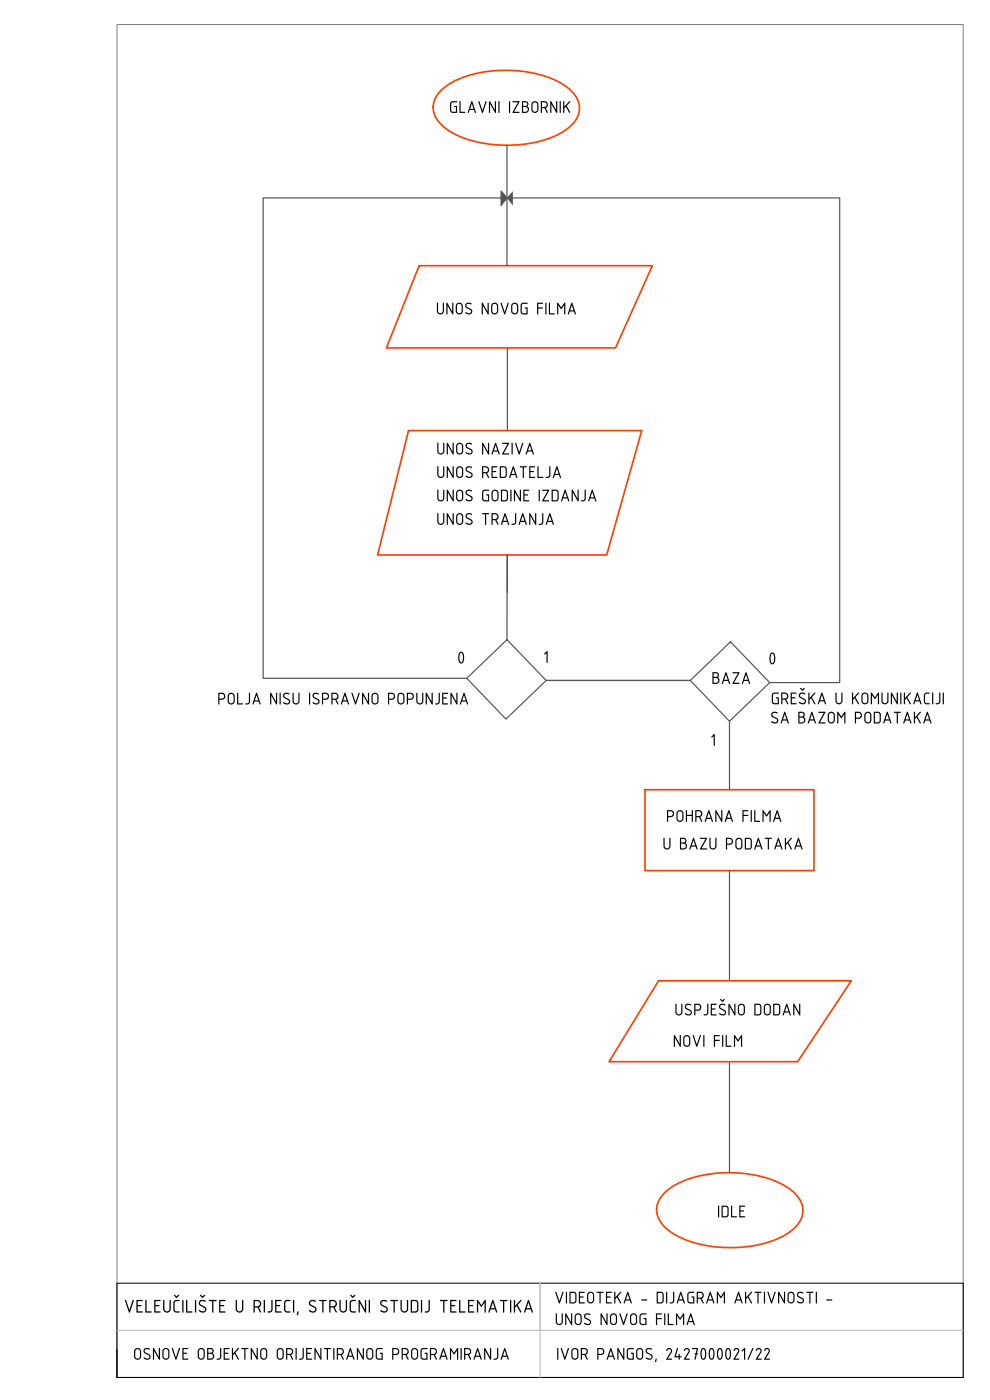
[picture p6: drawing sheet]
<svg xmlns="http://www.w3.org/2000/svg" width="210mm" height="297mm" viewBox="0 0 210 297" stroke-linecap="round" stroke-linejoin="round" font-family="sans-serif">
<!-- layer: OKVIR_unutarnji -->
<path d="M24.8 5.2h179.5v287h-179.5z" fill="none" stroke="#808080" stroke-width=".21"/>
<!-- layer: OKVIR_unut-iRC -->
<path d="M24.8 286.2v6" fill="none" stroke="#000" stroke-width=".21"/>
<!-- layer: OKVIR -->
<path d="M24.8 272.2h179.5v20h-179.5z" fill="none" stroke="#000" stroke-width=".21"/>
<path d="M114.5 272.2v20M24.8 282.2h179.5" fill="none" stroke="#bababa" stroke-width=".21"/>
<!-- layer: Pecat -->
<g fill="#000">
<path d="M95.5 21.7l.4-.2h1v.2h-.9l-.3 .3v1.4l.2 .2 .8 .1v-1h-.3l-.1-.2h.6v1.5h-1l-.4-.3zM97.4 21.5h.3v2.2h.9v.3l-1.2-.1zM100.1 22l-.4 1.1h.7zM100 21.5h.2l.7 2.5-.2-.1-.2-.6h-.9l-.2 .6h-.2zM101.5 21.5h.2l.6 1.9 .7-1.9h.2l-.8 2.5-.2-.1zM103.7 21.5h.2l1 1.8v-1.8h.3l-.1 2.5-.1-.1-1.1-1.8v1.8h-.2zM105.7 21.5h.2v2.5l-.2-.1zM108 21.5h.2l-.1 2.5-.2-.1zM108.7 21.5h1.5l-1.2 2.2h1.1v.3l-1.4-.1 1.1-2.2h-1.1zM110.7 21.5h.7a.62 .62 0 0 1 .6 .4 .62 .62 0 0 1-.2 .7 .74 .74 0 0 1 .4 .8 .74 .74 0 0 1-.8 .6l-.7-.1zM110.9 21.7v.8h.5a.37 .37 0 0 0 .4-.4 .37 .37 0 0 0-.4-.4zM110.9 22.7v1h.5a.5 .5 0 0 0 .5-.5 .5 .5 0 0 0-.5-.5zM113.2 21.8l-.3 .3v1.1a.5 .5 0 0 0 .5 .5 .5 .5 0 0 0 .5-.5v-1a.5 .5 0 0 0-.2-.5 .5 .5 0 0 0-.5 .1zM112.9 21.7a.74 .74 0 0 1 .8-.2 .74 .74 0 0 1 .5 .7v1a.75 .75 0 0 1-.8 .8 .75 .75 0 0 1-.7-.8v-1.2zM114.7 21.5h.7a.75 .75 0 0 1 .8 .6 .75 .75 0 0 1-.5 .8l.5 1h-.2l-.5-.9h-.6v.9l-.2 .1zM114.9 21.7v1h.5a.5 .5 0 0 0 .5-.5 .5 .5 0 0 0-.5-.5zM116.7 21.5h.2l1 1.8v-1.8h.3l-.1 2.5-.1-.1-1.1-1.8v1.8h-.2zM118.7 21.5h.2v2.5l-.2-.1zM119.4 21.5h.3v1.1l1-1.1h.2l-.7 .9 .7 1.4v.1h-.2l-.7-1.3-.3 .4v.9h-.3z"/>
<path d="M92.7 64.3h.2v1.6a.5 .5 0 0 0 .5 .5 .5 .5 0 0 0 .5-.5l.1-1.7 .2 .1v1.6a.75 .75 0 0 1-.8 .8 .75 .75 0 0 1-.7-.8zM94.7 64.3l.2-.1 1 1.9v-1.8h.3l-.1 2.4h-.2l-1-1.9v1.8h-.2zM97.1 64.5l-.2 .3v1.1a.5 .5 0 0 0 .5 .5 .5 .5 0 0 0 .5-.5v-1a.5 .5 0 0 0-.3-.4 .5 .5 0 0 0-.5 0zM97 64.3a.75 .75 0 0 1 1.2 .6v1a.75 .75 0 0 1-.8 .8 .75 .75 0 0 1-.7-.8v-1.1zM98.8 64.4a.91 .91 0 0 1 1.2 0l-.1 .2a.64 .64 0 0 0-1 .1l.1 .4 .8 .4a.65 .65 0 0 1 .3 .8 .65 .65 0 0 1-.8 .4l-.6-.3 .1-.2a.62 .62 0 0 0 .6 .2 .62 .62 0 0 0 .5-.4l-1.1-.7-.1-.6zM102.2 64.2h.2l1 1.9v-1.8h.3l-.1 2.4h-.2l-1-1.9v1.8h-.2zM104.5 64.7l-.1 1.2a.5 .5 0 0 0 .5 .5 .5 .5 0 0 0 .5-.5v-1a.5 .5 0 0 0-.4-.4 .5 .5 0 0 0-.5 .2zM104.5 64.3a.75 .75 0 0 1 1.1 .6v1a.75 .75 0 0 1-.7 .8 .75 .75 0 0 1-.7-.8v-1.1zM106.2 64.2h.2l.6 2 .7-2 .2 .1-.8 2.4-.2-.1zM108.7 64.7l-.1 1.2a.5 .5 0 0 0 .5 .5 .5 .5 0 0 0 .5-.5v-1a.5 .5 0 0 0-.3-.4 .5 .5 0 0 0-.6 .2zM108.7 64.3a.75 .75 0 0 1 1.2 .6v1a.75 .75 0 0 1-.8 .8 .75 .75 0 0 1-.7-.8v-1.1zM110.5 64.5l.4-.3 1 .1-.1 .1h-.9l-.3 .3v1.4l.2 .3h.8v-1h-.3v-.1h.6l-.1 1.4h-.9l-.4-.3zM113.9 64.3h1.2v.1h-1v.8h1v.2h-1v1.3l-.2-.1zM115.6 64.3h.3l-.1 2.4-.2-.1zM116.4 64.3h.2v2.1h1v.3l-1.2-.1zM118.1 64.3l.3-.1 .6 1 .7-1 .2 .1-.1 2.4-.2-.1v-1.9l-.6 .9-.6-.9v1.9h-.3zM121.3 64.7l-.4 1.1h.7zM121.2 64.2h.2l.7 2.5h-.2l-.2-.6h-.9l-.2 .6-.2-.1z"/>
<path d="M26.6 275.7h.1l.7 2.1 .7-2.1 .3 .1-.9 2.6-.2-.1-.8-2.4zM29 275.7l1.3 .1-.1 .2h-1v.8h.8l-.1 .2h-.7v1.1h1v.3l-1.3-.1zM30.8 275.8h.3v2.3h1v.3l-1.3-.1zM32.7 275.8h1.4l-.1 .2h-1v.8h.8l-.1 .2h-.7v1.1h1v.3l-1.3-.1zM34.7 275.7l.2 .1v1.8a.54 .54 0 0 0 .5 .5 .54 .54 0 0 0 .5-.5l.1-1.9 .2 .1v1.8a.81 .81 0 0 1-.8 .8 .81 .81 0 0 1-.8-.8zM36.9 276l.4-.3 .8 .1-.1 .2h-.8l-.2 .3 .1 1.7 .2 .1h.7v.3h-.7l-.4-.3zM36.9 274.7l.2-.1 .3 .4 .4-.4 .2 .2-.6 .5zM38.7 275.7l.2 .1-.1 2.6-.2-.1zM39.5 275.7l.2 .1v2.3h1v.3l-1.2-.1zM41.4 275.7l.2 .1-.1 2.6-.2-.1zM42.4 274.7l.2-.1 .4 .4 .3-.4 .2 .2-.6 .5zM42.3 276a.98 .98 0 0 1 1.3 0l-.1 .1a.69 .69 0 0 0-1.1 .2l.1 .4 .9 .4a.69 .69 0 0 1 .3 .9 .69 .69 0 0 1-.8 .4l-.7-.3 .1-.2a.67 .67 0 0 0 .7 .2 .67 .67 0 0 0 .5-.5l-1-.6a.64 .64 0 0 1-.2-1zM44.3 275.8h1.6v.2h-.6l-.1 2.4-.2-.1v-2.3h-.6zM46.5 275.7l1.3 .1v.2h-1.1v.8h.9l-.1 .2h-.8v1.1h1.1v.3l-1.3-.1zM50 275.7l.3 .1v1.8a.54 .54 0 0 0 .5 .5 .54 .54 0 0 0 .5-.5l.1-1.9 .2 .1v1.8a.81 .81 0 0 1-.8 .8 .81 .81 0 0 1-.8-.8zM53.8 275.7h.1a1.26 1.26 0 0 1 1.4 .4 .86 .86 0 0 1-.4 1.2l.5 1-.3 .1-.5-1.1h-.6v1l-.2 .1zM54 276v1h.6a.54 .54 0 0 0 .5-.5 .54 .54 0 0 0-.5-.5zM55.9 275.8h.3l-.1 2.6-.2-.1zM57.6 275.7l.2 .1v1.9a.66 .66 0 0 1-.4 .6 .66 .66 0 0 1-.7 0l.1-.2a.5 .5 0 0 0 .7-.4zM58.4 275.7l1.3 .1-.1 .2h-1v.8h.8v.2h-.8v1.1h1v.3l-1.2-.1zM60.3 276l.5-.3 .8 .1-.1 .2h-.8l-.2 .3 .1 1.7 .2 .1h.7v.3h-.7l-.5-.3zM62.2 275.7l.2 .1-.1 2.6-.2-.1zM63.1 278.2l.2-.1v.2l-.1 .6h-.2zM65.8 275.8a.85 .85 0 0 1 1.2 .2l-.2 .1a.69 .69 0 0 0-1 .2l.1 .4 .9 .4a.7 .7 0 0 1 .3 .9 .7 .7 0 0 1-.9 .4l-.7-.3 .1-.2a.67 .67 0 0 0 .7 .2 .67 .67 0 0 0 .6-.5l-1-.6a.69 .69 0 0 1-.1-1.2zM67.7 275.7l1.6 .1-.1 .2h-.6l-.1 2.4-.2-.1v-2.3h-.6zM69.9 275.7h.1a1.26 1.26 0 0 1 1.3 .4 .86 .86 0 0 1-.3 1.2l.4 1-.2 .1-.5-1.1h-.6v1l-.2 .1zM70.1 276v1h.5a.54 .54 0 0 0 .6-.5 .54 .54 0 0 0-.6-.5zM72.1 275.7l.2 .1v1.8a.54 .54 0 0 0 .5 .5 .54 .54 0 0 0 .5-.5l.1-1.9 .2 .1v1.8a.81 .81 0 0 1-.8 .8 .81 .81 0 0 1-.8-.8zM74.2 276l.5-.3 .8 .1-.1 .2h-.8l-.2 .3 .1 1.7 .2 .1h.7v.3h-.7l-.5-.3zM74.3 274.7l.2-.1 .3 .4 .4-.4 .2 .2-.6 .5zM76.1 275.7h.2l1.1 2v-1.9h.3l-.1 2.6h-.2l-1.1-2v1.9h-.3zM78.2 275.8h.3l-.1 2.6-.2-.1zM80.8 275.9a.99 .99 0 0 1 1.3 .1l-.2 .1a.69 .69 0 0 0-1 .2l.1 .4 .9 .4a.7 .7 0 0 1 .3 .9 .7 .7 0 0 1-.9 .4l-.6-.3 .1-.2a.67 .67 0 0 0 .6 .2 .67 .67 0 0 0 .6-.5l-1-.6a.67 .67 0 0 1-.2-1.1zM82.8 275.7l1.6 .1-.1 .2h-.6v2.4l-.2-.1v-2.3h-.7zM85 275.7l.2 .1v1.8a.54 .54 0 0 0 .6 .5 .54 .54 0 0 0 .5-.5l.1-1.9 .2 .1v1.8a.81 .81 0 0 1-.8 .8 .81 .81 0 0 1-.9-.8zM87.2 275.7h1l.4 .3 .1 1.9-.3 .4h-1.3zM87.4 276v2.1h.7l.4-.3v-1.5l-.4-.3zM89.3 275.7l.2 .1v2.6l-.2-.1zM90.9 275.7l.2 .1v1.9a.66 .66 0 0 1-.3 .6 .66 .66 0 0 1-.7 0v-.2a.5 .5 0 0 0 .8-.4zM93.4 275.7l1.5 .1v.2h-.6l-.1 2.4-.2-.1v-2.3h-.6zM95.5 275.7l1.3 .1v.2h-1.1v.8h.8v.2h-.8v1.1h1.1v.3l-1.3-.1zM97.4 275.7l.2 .1v2.3h1v.3l-1.2-.1zM99.3 275.7l1.3 .1-.1 .2h-1v.8h.8v.2h-.8v1.1h1v.3l-1.3-.1zM101.2 275.7h.2l.7 1.1 .7-1.1 .2 .1v2.6l-.2-.1v-2l-.8 .9-.6-.9v2h-.3zM104.5 276.3l-.4 1.2h.8zM104.4 275.8h.2l.9 2.4-.1 .2h-.2l-.2-.7h-1l-.2 .7-.2-.1zM106.1 275.7l1.5 .1-.1 .2h-.6v2.4l-.2-.1v-2.3h-.6zM108.2 275.7l.2 .1v2.6l-.2-.1zM109 275.7l.2 .1v1.2l1.2-1.3 .2 .1-.8 1 .8 1.4-.1 .2h-.1l-.8-1.4-.4 .4v.9h-.2zM112.1 276.3l-.4 1.2h.8zM112 275.8h.2l.8 2.4-.1 .2h-.1l-.2-.7h-1l-.2 .7-.3-.1z"/>
<path d="M28.8 286.4l-.1 1.2a.5 .5 0 0 0 .5 .5 .5 .5 0 0 0 .5-.5v-1a.5 .5 0 0 0-.4-.4 .5 .5 0 0 0-.5 .2zM28.5 286.2a.75 .75 0 0 1 .9-.3 .75 .75 0 0 1 .5 .7v1a.75 .75 0 0 1-.7 .8 .75 .75 0 0 1-.8-.8zM30.7 286a.78 .78 0 0 1 1.1 .1l-.2 .2a.64 .64 0 0 0-.9 .1l.1 .4 .8 .4a.65 .65 0 0 1 .3 .8 .65 .65 0 0 1-.8 .4l-.6-.3 .1-.2a.62 .62 0 0 0 .6 .3 .62 .62 0 0 0 .5-.5l-1.1-.7-.2-.3v-.3zM32.5 285.9h.1l1.1 1.9v-1.8h.2v2.4h-.2l-1-1.9v1.8h-.3zM34.8 286.4l-.1 1.2a.5 .5 0 0 0 .5 .5 .5 .5 0 0 0 .5-.5v-1a.5 .5 0 0 0-.4-.4 .5 .5 0 0 0-.5 .2zM34.8 286a.75 .75 0 0 1 1.1 .6v1a.75 .75 0 0 1-.7 .8 .75 .75 0 0 1-.8-.8v-1.1zM36.5 285.9h.2l.6 2 .7-2 .2 .1-.9 2.4-.1-.1zM38.7 285.9l1.2 .1v.1h-1v.8l.8 .1-.1 .1h-.7v1h1v.3l-1.2-.1zM42.3 286.4l-.1 1.2a.5 .5 0 0 0 .5 .5 .5 .5 0 0 0 .5-.5v-1a.5 .5 0 0 0-.4-.4 .5 .5 0 0 0-.5 .2zM42.3 286a.75 .75 0 0 1 1.1 .6v1a.75 .75 0 0 1-.7 .8 .75 .75 0 0 1-.8-.8v-1.1zM44 285.9h.7a.62 .62 0 0 1 .6 .4 .62 .62 0 0 1-.2 .7 .74 .74 0 0 1 .3 .9 .74 .74 0 0 1-.7 .5l-.8-.1zM44.2 286.1v.8h.5a.37 .37 0 0 0 .4-.4 .37 .37 0 0 0-.4-.4zM44.2 287.1v1h.5a.5 .5 0 0 0 .5-.5 .5 .5 0 0 0-.5-.5zM46.7 285.9l.2 .1v1.8a.57 .57 0 0 1-.3 .6 .57 .57 0 0 1-.7-.2l.1-.1a.47 .47 0 0 0 .7-.3zM47.4 286h1.3l-.1 .1h-.9v.8l.7 .1v.1h-.7v1h.9v.3l-1.2-.1zM49.2 286h.2v1.1l1.1-1.2 .2 .1-.8 .9 .8 1.3-.1 .2h-.1l-.7-1.3-.4 .3v.9h-.2zM51.2 285.9l1.5 .1-.1 .1h-.5l-.1 2.3-.2-.1v-2.2h-.6zM53.2 285.9h.2l1 1.9v-1.8h.3l-.1 2.4h-.1l-1.1-1.9v1.8h-.2zM55.5 286.4l-.1 1.2a.5 .5 0 0 0 .5 .5 .5 .5 0 0 0 .5-.5v-1a.5 .5 0 0 0-.3-.4 .5 .5 0 0 0-.6 .2zM55.3 286.2a.75 .75 0 0 1 .8-.3 .75 .75 0 0 1 .6 .7v1a.75 .75 0 0 1-.8 .8 .75 .75 0 0 1-.7-.8zM59 286.4l-.1 1.2a.5 .5 0 0 0 .5 .5 .5 .5 0 0 0 .5-.5v-1a.5 .5 0 0 0-.3-.4 .5 .5 0 0 0-.6 .2zM59 286a.75 .75 0 0 1 1.2 .6v1a.75 .75 0 0 1-.8 .8 .75 .75 0 0 1-.7-.8v-1.1zM60.7 285.9h.7a.75 .75 0 0 1 .8 .6 .75 .75 0 0 1-.5 .8l.5 1-.2 .1-.5-1h-.6v.9l-.2 .1zM60.9 286.1v1h.5a.5 .5 0 0 0 .5-.5 .5 .5 0 0 0-.5-.5zM62.7 286h.2v2.4l-.2-.1zM64.2 285.9l.2 .1v1.8a.57 .57 0 0 1-.3 .6 .57 .57 0 0 1-.7-.2l.1-.1a.47 .47 0 0 0 .7-.3zM64.9 286h1.3l-.1 .1h-.9v.8l.7 .1v.1h-.7v1h.9v.3l-1.2-.1zM66.7 286l.2-.1 1 1.9v-1.8h.3l-.1 2.4h-.1l-1.1-1.9v1.8h-.2zM68.7 285.9l1.5 .1-.1 .1h-.6v2.3l-.2-.1v-2.2h-.6zM70.7 285.9l.2 .1v2.4l-.2-.1zM71.5 285.9h.7a.75 .75 0 0 1 .7 .6 .75 .75 0 0 1-.4 .8l.4 1-.2 .1-.5-1h-.5v.9l-.2 .1zM71.7 286.1v1h.5a.5 .5 0 0 0 .5-.5 .5 .5 0 0 0-.5-.5zM74.3 286.4l-.4 1.1h.8zM74.2 285.9h.2l.7 2.5h-.2l-.1-.6h-1l-.1 .6-.3-.1zM75.7 286l.2-.1 1 1.9v-1.8h.3l-.1 2.4h-.1l-1.1-1.9v1.8h-.2zM78 286.4l-.1 1.2a.5 .5 0 0 0 .5 .5 .5 .5 0 0 0 .5-.5v-1a.5 .5 0 0 0-.3-.4 .5 .5 0 0 0-.6 .2zM77.8 286.2a.75 .75 0 0 1 .8-.3 .75 .75 0 0 1 .6 .7v1a.75 .75 0 0 1-.8 .8 .75 .75 0 0 1-.7-.8zM79.8 286.2l.4-.3 1 .1-.1 .1h-.9l-.3 .3v1.5l.2 .2h.8v-1h-.3l-.1-.1h.7l-.1 1.4h-.9l-.4-.3zM83.2 285.9h.7a.75 .75 0 0 1 .8 .7 .75 .75 0 0 1-.8 .8h-.5v.9l-.2 .1zM83.4 286.1v1h.5a.5 .5 0 0 0 .5-.5 .5 .5 0 0 0-.5-.5zM85.2 286l.7-.1a.75 .75 0 0 1 .8 .6 .75 .75 0 0 1-.5 .8l.5 1-.3 .1-.4-1h-.6v.9l-.2 .1zM85.4 286.1v1h.5a.5 .5 0 0 0 .5-.5 .5 .5 0 0 0-.5-.5zM87.5 286.4l-.1 1.2a.5 .5 0 0 0 .5 .5 .5 .5 0 0 0 .5-.5v-1a.5 .5 0 0 0-.3-.4 .5 .5 0 0 0-.6 .2zM87.3 286.2a.75 .75 0 0 1 .8-.3 .75 .75 0 0 1 .6 .7v1a.75 .75 0 0 1-.8 .8 .75 .75 0 0 1-.7-.8zM89.4 286h1.3l-.1 .1h-.9l-.3 .3v1.5l.2 .2h.8v-1h-.3l-.1-.1h.7l-.1 1.4h-.9l-.4-.3-.1-1.7zM91.2 285.9h.7a.75 .75 0 0 1 .8 .6 .75 .75 0 0 1-.5 .8l.5 1-.3 .1-.4-1h-.6v.9l-.2 .1zM91.4 286.1v1h.5a.5 .5 0 0 0 .5-.5 .5 .5 0 0 0-.5-.5zM94 286.4l-.3 1.1h.7zM93.9 285.9h.3l.7 2.5h-.2l-.2-.6h-.9l-.2 .6-.2-.1zM95.4 286l.2-.1 .7 1 .7-1 .2 .1-.1 2.4-.2-.1v-1.9l-.6 .9-.6-.9v1.9h-.3zM97.7 286h.2v2.4l-.2-.1zM98.5 285.9h.7a.75 .75 0 0 1 .7 .6 .75 .75 0 0 1-.4 .8l.4 1-.2 .1-.5-1h-.5v.9l-.2 .1zM98.7 286.1v1h.5a.5 .5 0 0 0 .5-.5 .5 .5 0 0 0-.5-.5zM101.3 286.4l-.4 1.1h.8zM101.2 285.9h.2l.7 2.5h-.2l-.2-.6h-.9l-.2 .6-.2-.1zM102.7 286l.2-.1 1 1.9v-1.8h.3l-.1 2.4h-.1l-1.1-1.9v1.8h-.2zM105.4 286h.3v1.8a.57 .57 0 0 1-.4 .6 .57 .57 0 0 1-.6-.2v-.1a.47 .47 0 0 0 .7-.3zM107 286.4l-.3 1.1h.7zM106.9 285.9h.2l.8 2.5h-.2l-.2-.6h-.9l-.2 .6-.2-.1z"/>
<path d="M118.2 285.9l.2 .1v2.4l-.2-.1zM119 285.9h.1l.7 2 .6-2 .3 .1-.9 2.4-.1-.1zM121.5 286.4l-.1 1.2a.5 .5 0 0 0 .5 .5 .5 .5 0 0 0 .5-.5v-1a.5 .5 0 0 0-.3-.4 .5 .5 0 0 0-.6 .2zM121.5 286a.75 .75 0 0 1 1.2 .6v1a.75 .75 0 0 1-.8 .8 .75 .75 0 0 1-.7-.8v-1.1zM123.2 285.9h.7a.75 .75 0 0 1 .8 .6 .75 .75 0 0 1-.5 .8l.4 1-.2 .1-.4-1h-.6v.9l-.2 .1zM123.4 286.1v1h.5a.5 .5 0 0 0 .5-.5 .5 .5 0 0 0-.5-.5zM126.7 285.9h.7a.75 .75 0 0 1 .8 .7 .75 .75 0 0 1-.8 .8h-.5v.9l-.2 .1zM126.9 286.1v1h.5a.5 .5 0 0 0 .5-.5 .5 .5 0 0 0-.5-.5zM129.5 286.4l-.3 1.1h.7zM129.4 285.9h.2l.8 2.5h-.2l-.2-.6h-.9l-.2 .6-.2-.1zM131 285.9h.1l1.1 1.9v-1.8h.2v2.4h-.2l-1-1.9v1.8h-.3zM133 286.2l.4-.3 1 .1-.1 .1h-.8l-.3 .3v1.5l.1 .2h.9v-1h-.4v-.1h.6l-.1 1.4h-.9l-.4-.3zM135.2 286.4v1.2a.5 .5 0 0 0 .5 .5 .5 .5 0 0 0 .5-.5v-1a.5 .5 0 0 0-.4-.4 .5 .5 0 0 0-.6 .2zM135 286.2a.75 .75 0 0 1 .9-.3 .75 .75 0 0 1 .5 .7v1a.75 .75 0 0 1-.7 .8 .75 .75 0 0 1-.8-.8zM137.2 286a.78 .78 0 0 1 1.1 .1l-.2 .2a.64 .64 0 0 0-.9 .1l.1 .4 .8 .4a.65 .65 0 0 1 .3 .8 .65 .65 0 0 1-.8 .4l-.7-.3 .1-.2a.62 .62 0 0 0 .7 .3 .62 .62 0 0 0 .5-.5l-1.1-.7-.2-.3v-.3zM139.1 288.2l.2 .1-.2 .6h-.1zM141.4 286.1l.3-.2a.64 .64 0 0 1 .7 .2 .64 .64 0 0 1 0 .8l-.8 1.2h.9v.2l-1.2 .1v-.2l.9-1.5a.38 .38 0 0 0 0-.4 .38 .38 0 0 0-.4-.2l-.5 .4zM143.6 285.9h.1l.1 .1-.5 1.6h.6v-.4l.2-.1 .1 .5 .3 .1v.2h-.3l-.1 .5-.2-.1v-.4l-.9-.1zM145.2 286.1l.3-.2a.64 .64 0 0 1 .7 .2 .64 .64 0 0 1 0 .8l-.8 1.2h.8l.1 .2-1.2 .1-.1-.2 1-1.5a.38 .38 0 0 0 0-.4 .38 .38 0 0 0-.4-.2l-.5 .4zM146.8 286h1.2l-.2 1 .2 .2-.2 .1-.3 1.1-.2-.1 .2-1-.2-.2 .3-.1 .2-.9h-1zM149.1 286.1a1.71 1.71 0 0 0 .1 2 1.52 1.52 0 0 0 0-2zM148.7 286.1l.5-.2a1.5 1.5 0 0 1 .5 2l-.4 .5h-.1a1.5 1.5 0 0 1-.6-2zM150.8 286.1a1.71 1.71 0 0 0 .1 2 1.52 1.52 0 0 0 0-2zM150.5 286.1l.4-.2a1.5 1.5 0 0 1 .5 2l-.3 .5h-.2a1.5 1.5 0 0 1-.5-2zM152.6 286.1a1.71 1.71 0 0 0 .1 2 1.52 1.52 0 0 0 0-2zM152.2 286.1l.5-.2a1.5 1.5 0 0 1 .5 2l-.4 .5h-.1a1.5 1.5 0 0 1-.6-2zM154.3 286.1a1.71 1.71 0 0 0 .1 2 1.52 1.52 0 0 0 0-2zM154 286.1l.4-.2a1.5 1.5 0 0 1 .5 2l-.3 .5h-.2a1.5 1.5 0 0 1-.5-2zM155.7 286.1l.3-.2a.64 .64 0 0 1 .7 .2 .64 .64 0 0 1 0 .8l-.8 1.2h.8l.1 .2-1.2 .1-.1-.2 1-1.5a.38 .38 0 0 0 0-.4 .38 .38 0 0 0-.4-.2l-.5 .4zM157.8 285.9l.2 .1v2.4l-.2-.1v-2l-.3 .3h-.2zM159.6 285.9l.2 .2-1.2 2.3-.1-.2zM160.4 286.1l.3-.2a.64 .64 0 0 1 .7 .2 .64 .64 0 0 1 0 .8l-.8 1.2h.9v.2l-1.2 .1v-.2l.9-1.5a.38 .38 0 0 0 0-.4 .38 .38 0 0 0-.4-.2l-.5 .4zM162.2 286.1l.3-.2a.64 .64 0 0 1 .7 .2 .64 .64 0 0 1 0 .8l-.8 1.2h.8l.1 .2-1.2 .1-.1-.2 1-1.5a.38 .38 0 0 0 0-.4 .38 .38 0 0 0-.4-.2l-.5 .4z"/>
</g>
<!-- layer: __DIJAGRAM_USE_CASE -->
<path d="M93.5 19.3a18 18 0 0 1 10.8-4.3 24.5 24.5 0 0 1 15.7 3.3 5.4 5.4 0 0 1 2.7 6 8.8 8.8 0 0 1-5.2 4.6 27.4 27.4 0 0 1-21-.4 7.9 7.9 0 0 1-4.6-4.8 4.7 4.7 0 0 1 1.6-4.4zM88.9 56.4h49.4l-7.8 17.4h-48.6z" fill="none" stroke="#ff3f00" stroke-width=".36"/>
<!-- layer: __VEZE -->
<path d="M107.5 30.7v25.7M107.5 42l-1.2-1.5v3.1l1.2-1.6h-51.7v101.9h43.2M107.6 73.8v17.5M99 143.9l8.5-8.2 8.3 8.6-8.5 8.2zM115.8 144.3h30.6" fill="none" stroke="#545454" stroke-width=".25"/>
<g fill="#545454">
<path d="M106.2 41.9h1.3v1.7h-1.3z"/>
<path d="M106.2 40.5h1.3v1.5h-1.3z"/>
</g>
<!-- layer: __DIJAGRAM_USE_CASE -->
<path d="M86.6 91.3h49.5l-7.4 26.4h-48.6zM136.8 167.5h35.8v17.2h-35.8zM140.9 253.1a18 18 0 0 1 10.8-4.2 24.5 24.5 0 0 1 15.7 3.2 5.4 5.4 0 0 1 2.7 6 8.8 8.8 0 0 1-5.2 4.7 27.4 27.4 0 0 1-21-.5 7.9 7.9 0 0 1-4.6-4.8 4.7 4.7 0 0 1 1.6-4.4z" fill="none" stroke="#ff3f00" stroke-width=".36"/>
<!-- layer: Pecat -->
<g fill="#000">
<path d="M115.4 138.6l.5-.5h.2v2.5l-.2-.1v-2l-.4 .3z"/>
<path d="M92.7 94h.3v1.7a.5 .5 0 0 0 .5 .5 .5 .5 0 0 0 .5-.5v-1.8l.2 .1v1.7a.75 .75 0 0 1-.7 .7 .75 .75 0 0 1-.8-.7zM94.7 94l.3-.1 1 1.9v-1.8h.2v2.4h-.2l-1-1.9v1.8h-.3zM97.1 94.3l-.1 .3v1.1a.5 .5 0 0 0 .5 .5 .5 .5 0 0 0 .5-.5v-1a.49 .49 0 0 0-.3-.5 .49 .49 0 0 0-.6 .1zM97 94.1a.74 .74 0 0 1 .8-.2 .74 .74 0 0 1 .4 .8v1a.75 .75 0 0 1-.7 .7 .75 .75 0 0 1-.8-.7v-1.2zM98.9 94.1a.91 .91 0 0 1 1.2 .1l-.2 .1a.64 .64 0 0 0-.9 .2l.1 .3 .8 .4a.65 .65 0 0 1 .3 .9 .65 .65 0 0 1-.8 .3l-.6-.3 .1-.2a.62 .62 0 0 0 .6 .3 .62 .62 0 0 0 .5-.5l-1.1-.7-.2-.6zM102.2 94l.3-.1 1 1.9v-1.8h.2v2.4h-.2l-1-1.9v1.8h-.3zM105.1 94.4l-.4 1.1h.8zM105 94h.2l.7 2.4h-.1l-.2-.6h-.9l-.2 .6-.3-.1zM106.5 94h1.5l-1.2 2.2h1.1v.2l-1.4-.1 1.1-2.1h-1.1zM108.5 94h.2v2.4l-.2-.1zM109.3 93.9h.2l.6 2 .7-2 .2 .1-.8 2.4h-.2zM112.4 94.4l-.4 1.1h.7zM112.2 94h.3l.7 2.4h-.2l-.2-.6h-.9l-.2 .6-.2-.1z"/>
<path d="M92.7 98.9h.3v1.7a.5 .5 0 0 0 .5 .5 .5 .5 0 0 0 .5-.5v-1.7h.2v1.7a.75 .75 0 0 1-.7 .8 .75 .75 0 0 1-.8-.8zM94.7 98.9h.3l1 1.9v-1.9h.2v2.5h-.2l-1-1.9v1.8h-.3zM97.1 99.3l-.1 .2v1.1a.5 .5 0 0 0 .5 .5 .5 .5 0 0 0 .5-.5v-1a.49 .49 0 0 0-.3-.4 .49 .49 0 0 0-.6 .1zM97 99.1a.74 .74 0 0 1 .8-.2 .74 .74 0 0 1 .4 .7v1a.75 .75 0 0 1-.7 .8 .75 .75 0 0 1-.8-.8v-1.1zM98.9 99.1a.91 .91 0 0 1 1.2 0l-.2 .2a.64 .64 0 0 0-.9 .1l.1 .4 .8 .4a.65 .65 0 0 1 .3 .8 .65 .65 0 0 1-.8 .4l-.6-.3 .1-.2a.62 .62 0 0 0 .6 .2 .62 .62 0 0 0 .5-.5l-1.1-.6-.2-.6zM102.2 98.9h.8a.75 .75 0 0 1 .7 .6 .75 .75 0 0 1-.4 .8l.4 1h-.2l-.5-.9h-.5v.9l-.2 .1zM102.5 99.1v1h.5a.5 .5 0 0 0 .5-.5 .5 .5 0 0 0-.5-.5zM104.2 98.9h1.3l-.1 .2h-.9v.8h.7v.2h-.7v1h.9v.3l-1.2-.1zM106 98.9h1l.4 .3 .1 1.7-.3 .4h-1.2zM106.2 99.1v2h.7l.3-.3v-1.4l-.3-.3zM108.9 99.4l-.4 1.1h.7zM108.7 98.9h.3l.7 2.5-.2-.1-.2-.5h-.9l-.2 .5h-.2zM110.2 98.9h1.5v.2h-.6l-.1 2.3-.1-.1v-2.2h-.6zM112.2 98.9h1.3l-.1 .2h-.9v.8h.7v.2h-.7v1h.9v.3l-1.2-.1zM114 98.9h.2v2.2h1v.3l-1.2-.1zM116.5 98.9h.2v1.9a.57 .57 0 0 1-.3 .5 .57 .57 0 0 1-.7-.1l.1-.1a.47 .47 0 0 0 .7-.3zM118.1 99.4l-.4 1.1h.8zM118 98.9h.2l.7 2.5-.1-.1-.2-.5h-.9l-.2 .5h-.3z"/>
<path d="M92.7 103.9h.3v1.7a.5 .5 0 0 0 .5 .5 .5 .5 0 0 0 .5-.5v-1.7h.2v1.7a.75 .75 0 0 1-.7 .7 .75 .75 0 0 1-.8-.7zM94.7 103.9h.3l1 1.8v-1.8h.2v2.4h-.2l-1-1.8v1.8h-.3zM97.1 104.3l-.1 1.3a.5 .5 0 0 0 .5 .5 .5 .5 0 0 0 .5-.5v-1a.5 .5 0 0 0-.4-.5 .5 .5 0 0 0-.5 .2zM97 104.1a.74 .74 0 0 1 .8-.2 .74 .74 0 0 1 .4 .7v1a.75 .75 0 0 1-.7 .7 .75 .75 0 0 1-.8-.7v-1.2zM98.9 104a.91 .91 0 0 1 1.2 .1l-.2 .1a.64 .64 0 0 0-.9 .2l.1 .4 .8 .4a.65 .65 0 0 1 .3 .8 .65 .65 0 0 1-.8 .3l-.6-.2 .1-.3a.62 .62 0 0 0 .6 .3 .62 .62 0 0 0 .5-.5l-1.1-.7-.2-.6zM102.3 104.1l.4-.2h1v.2h-.9l-.3 .3v1.4l.1 .2 .9 .1v-1h-.3l-.1-.2h.6v1.4h-1l-.4-.2zM104.7 104.2l-.2 .3v1.1a.5 .5 0 0 0 .5 .5 .5 .5 0 0 0 .5-.5v-1a.5 .5 0 0 0-.3-.5 .5 .5 0 0 0-.5 .1zM104.3 104.2a.75 .75 0 0 1 .9-.3 .75 .75 0 0 1 .5 .7v1a.75 .75 0 0 1-.7 .7 .75 .75 0 0 1-.8-.7zM106.2 103.9h1l.4 .2 .1 1.8-.2 .4h-1.3zM106.5 104.1v2h.7l.3-.3v-1.4l-.3-.3zM108.2 103.9h.3l-.1 2.4h-.2zM109 103.9h.2l1 1.8v-1.8h.3l-.1 2.4h-.1l-1.1-1.8v1.8h-.2zM111 103.9h1.2v.2h-1v.7l.8 .1-.1 .2h-.7v1h1v.2h-1.2zM114.2 103.9h.3l-.1 2.4h-.2zM115 103.9h1.5l-1.2 2.2h1.1v.2h-1.4l1.1-2.2h-1.1zM117 103.9h1l.4 .2 .1 1.8-.3 .4h-1.2zM117.2 104.1v2h.7l.3-.3v-1.4l-.3-.3zM119.9 104.4l-.4 1.1h.7zM119.7 103.9h.3l.7 2.4h-.2l-.2-.6h-.9l-.2 .6h-.2zM121.2 103.9h.2l1.1 1.8v-1.8h.2v2.4h-.2l-1-1.8v1.8h-.3zM124 103.9h.2v1.8a.57 .57 0 0 1-.3 .6 .57 .57 0 0 1-.7-.1l.1-.1a.47 .47 0 0 0 .7-.4zM125.6 104.4l-.4 1.1h.8zM125.5 103.9h.2l.7 2.4h-.2l-.1-.6h-.9l-.2 .6h-.3z"/>
<path d="M92.8 108.8l.2 .1v1.7a.5 .5 0 0 0 .5 .5 .5 .5 0 0 0 .5-.5v-1.8l.2 .1v1.7a.75 .75 0 0 1-.7 .7 .75 .75 0 0 1-.8-.7zM94.7 108.9h.3l1 1.8v-1.8h.2v2.4h-.2l-1-1.9v1.9h-.3zM97.2 109.2l-.2 .3v1.1a.5 .5 0 0 0 .5 .5 .5 .5 0 0 0 .5-.5v-1a.5 .5 0 0 0-.3-.5 .5 .5 0 0 0-.5 .1zM97 109a.74 .74 0 0 1 .8-.1 .74 .74 0 0 1 .4 .7v1a.75 .75 0 0 1-.7 .7 .75 .75 0 0 1-.8-.7v-1.2zM99 108.9a.78 .78 0 0 1 1.1 .2l-.2 .1a.64 .64 0 0 0-.9 .2l.1 .3 .8 .4a.65 .65 0 0 1 .3 .9 .65 .65 0 0 1-.8 .3l-.6-.3 .1-.2a.62 .62 0 0 0 .6 .3 .62 .62 0 0 0 .5-.5l-1.1-.7-.2-.3v-.3zM102.2 108.9h1.5v.2h-.6l-.1 2.2h-.1v-2.2h-.6zM104.2 108.9l.8-.1a.75 .75 0 0 1 .7 .6 .75 .75 0 0 1-.4 .9l.4 1h-.2l-.5-1h-.5v1h-.2zM104.5 109.1v1h.5a.5 .5 0 0 0 .5-.5 .5 .5 0 0 0-.5-.5zM107.1 109.3l-.4 1.2h.8zM107 108.9h.2l.7 2.4h-.1l-.2-.6h-.9l-.2 .6h-.3zM109.2 108.9h.3v1.8a.57 .57 0 0 1-.4 .6 .57 .57 0 0 1-.6-.2 .47 .47 0 0 0 .7-.4zM110.9 109.3l-.4 1.2h.7zM110.7 108.9h.3l.7 2.4h-.2l-.2-.6h-.9l-.2 .6h-.2zM112.2 108.9h.2l1.1 1.8v-1.8h.2v2.4h-.2l-1-1.9v1.9h-.3zM115 108.8l.2 .1v1.8a.57 .57 0 0 1-.3 .6 .57 .57 0 0 1-.7-.2h.1a.47 .47 0 0 0 .7-.4zM116.6 109.3l-.4 1.2h.8zM116.5 108.9h.2l.7 2.4h-.1l-.2-.6h-.9l-.2 .6h-.3z"/>
<path d="M97.7 138.5a1.71 1.71 0 0 0 .1 2 1.52 1.52 0 0 0 0-2zM97.4 138.5l.4-.3a1.5 1.5 0 0 1 .5 2l-.1 .3-.4 .2a1.5 1.5 0 0 1-.5-2z"/>
<path d="M141.4 171.9l.8-.1a.75 .75 0 0 1 .7 .8 .75 .75 0 0 1-.7 .7h-.5v1h-.2zM141.7 172.1v1h.5a.5 .5 0 0 0 .5-.5 .5 .5 0 0 0-.5-.5zM143.8 172.2l-.1 .3v1.1a.5 .5 0 0 0 .5 .5 .5 .5 0 0 0 .5-.5v-1a.49 .49 0 0 0-.3-.5 .49 .49 0 0 0-.6 .1zM143.6 172.2a.75 .75 0 0 1 .8-.4 .75 .75 0 0 1 .5 .8v1a.75 .75 0 0 1-.7 .7 .75 .75 0 0 1-.8-.7zM145.4 171.9h.3v.9h1v-.9h.2v2.4h-.2v-1.2h-1v1.2h-.3zM147.4 171.9l.8-.1a.75 .75 0 0 1 .8 .6 .75 .75 0 0 1-.5 .9l.4 1h-.2l-.5-1h-.5v1h-.2zM147.7 172.1v1h.5a.5 .5 0 0 0 .5-.5 .5 .5 0 0 0-.5-.5zM150.3 172.3l-.3 1.1h.7zM150.2 171.9h.2l.7 2.4h-.1l-.2-.6h-.9l-.2 .6h-.3zM151.7 171.9h.2l1 1.8v-1.8h.3l-.1 2.4h-.1l-1.1-1.9v1.9h-.2zM154.6 172.3l-.4 1.1h.7zM154.5 171.9h.2l.7 2.4h-.2l-.2-.6h-.9l-.2 .6h-.2zM157.4 171.9h1.3l-.1 .2h-.9v.7h.9l.1 .2-1 .1-.1 1.2h-.2zM159.2 171.9h.2v2.4h-.2zM159.9 171.9h.3v2.2h.9v.2h-1.2zM161.7 171.9h.2l.7 .9 .6-1 .2 .1v2.4h-.2v-1.9l-.7 .8-.6-.8v1.9h-.2zM164.8 172.3l-.4 1.1h.8zM164.7 171.9h.2l.7 2.4h-.1l-.2-.6h-.9l-.2 .6h-.3z"/>
<path d="M140.7 177.7h.3v1.7a.5 .5 0 0 0 .5 .5 .5 .5 0 0 0 .4-.5l.1-1.7h.2v1.7a.75 .75 0 0 1-.7 .8 .75 .75 0 0 1-.8-.8zM144.2 177.7h.7a.62 .62 0 0 1 .7 .4 .62 .62 0 0 1-.3 .7 .74 .74 0 0 1 .4 .8 .74 .74 0 0 1-.8 .6l-.7-.1zM144.4 177.9v.8h.5a.37 .37 0 0 0 .4-.4 .37 .37 0 0 0-.4-.4zM144.4 178.9v1h.5a.5 .5 0 0 0 .5-.5 .5 .5 0 0 0-.5-.5zM147.1 178.2l-.4 1.1h.7zM147 177.7h.2l.7 2.5-.2-.1-.2-.5h-.9l-.2 .5h-.2zM148.4 177.7h1.5l-1.1 2.2h1.1v.3l-1.5-.1 1.2-2.2h-1.1zM150.5 177.7h.2v1.7a.5 .5 0 0 0 .5 .5 .5 .5 0 0 0 .5-.5l.1-1.7h.1v1.7a.75 .75 0 0 1-.7 .8 .75 .75 0 0 1-.8-.8zM153.9 177.7h.8a.75 .75 0 0 1 .7 .7 .75 .75 0 0 1-.7 .8h-.5v.9l-.2 .1zM154.2 177.9v1h.5a.5 .5 0 0 0 .5-.5 .5 .5 0 0 0-.5-.5zM156.4 178l-.2 .3v1.1a.5 .5 0 0 0 .5 .5 .5 .5 0 0 0 .5-.5v-1a.5 .5 0 0 0-.3-.4 .5 .5 0 0 0-.5 0zM156.2 177.9a.74 .74 0 0 1 .8-.2 .74 .74 0 0 1 .4 .7v1a.75 .75 0 0 1-.7 .8 .75 .75 0 0 1-.8-.8v-1.1zM157.9 177.7h1.1l.4 .3v1.7l-.2 .4h-1.3zM158.2 177.9v2h.7l.3-.3v-1.4l-.3-.3zM160.8 178.2l-.3 1.1h.7zM160.7 177.7h.2l.7 2.5-.1-.1-.2-.5h-.9l-.2 .5h-.3zM162.2 177.7h1.5l-.1 .2h-.5l-.1 2.3-.2-.1v-2.2h-.5zM165.1 178.2l-.4 1.1h.7zM165 177.7h.2l.7 2.5-.2-.1-.2-.5h-.9l-.2 .5h-.2zM166.4 177.7h.3v1.2l1-1.2h.2l-.7 1 .7 1.3v.2l-.2-.1-.7-1.2-.3 .3v.9h-.3zM169.3 178.2l-.3 1.1h.7zM169.2 177.7h.2l.7 2.5-.1-.1-.2-.5h-.9l-.2 .5h-.3z"/>
<path d="M143.2 212.9h.3v1.7a.5 .5 0 0 0 .5 .5 .5 .5 0 0 0 .5-.5v-1.7h.2v1.7a.75 .75 0 0 1-.7 .8 .75 .75 0 0 1-.8-.8zM145.3 213.2a.9 .9 0 0 1 1.3-.1l-.2 .1a.64 .64 0 0 0-.9 .2l.1 .4 .8 .4a.65 .65 0 0 1 .3 .8 .65 .65 0 0 1-.8 .4l-.6-.3 .1-.2a.62 .62 0 0 0 .6 .2 .62 .62 0 0 0 .5-.5l-1.1-.6-.2-.3zM147.2 212.9h.8a.75 .75 0 0 1 .7 .7 .75 .75 0 0 1-.7 .8h-.5v.9l-.2 .1zM147.5 213.1v1h.5a.5 .5 0 0 0 .5-.5 .5 .5 0 0 0-.5-.5zM150 212.9h.2v1.9a.57 .57 0 0 1-.3 .5 .57 .57 0 0 1-.7-.1l.1-.1a.47 .47 0 0 0 .7-.3zM150.7 212.9h1.3l-.1 .2h-.9v.8h.7v.2h-.7v1h.9v.3l-1.2-.1zM152.7 211.9h.2l.3 .3 .4-.3 .1 .1-.5 .5zM152.8 213a.81 .81 0 0 1 1.1 .1l-.2 .1a.56 .56 0 0 0-1 .3l.1 .3 .8 .4a.64 .64 0 0 1 .3 .8 .64 .64 0 0 1-.8 .4l-.6-.3 .1-.2a.62 .62 0 0 0 .6 .2 .62 .62 0 0 0 .5-.5l-1.1-.6-.1-.3v-.3zM154.5 212.9h.2l1 1.9v-1.9h.3l-.1 2.5-.1-.1-1.1-1.8v1.8h-.2zM156.9 213.2l-.2 .3v1.1a.5 .5 0 0 0 .5 .5 .5 .5 0 0 0 .5-.5v-1a.5 .5 0 0 0-.2-.4 .5 .5 0 0 0-.6 0zM156.7 213.1a.74 .74 0 0 1 .8-.2 .74 .74 0 0 1 .5 .7v1a.75 .75 0 0 1-.8 .8 .75 .75 0 0 1-.7-.8v-1.1zM160 212.9h1l.4 .2 .1 1.8-.3 .4h-1.2zM160.2 213.1v2h.7l.3-.3v-1.4l-.3-.3zM162.4 213.2l-.2 .3v1.1a.5 .5 0 0 0 .5 .5 .5 .5 0 0 0 .5-.5v-1a.5 .5 0 0 0-.2-.4 .5 .5 0 0 0-.6 0zM162.2 213.1a.74 .74 0 0 1 .8-.2 .74 .74 0 0 1 .5 .7v1a.75 .75 0 0 1-.8 .8 .75 .75 0 0 1-.7-.8v-1.1zM164 212.9h1l.4 .2 .1 1.8-.3 .4h-1.2zM164.2 213.1v2h.7l.3-.3v-1.4l-.3-.3zM166.8 213.4l-.3 1.1h.7zM166.7 212.9h.3l.7 2.5-.2-.1-.2-.5h-.9l-.2 .5h-.2zM168.3 212.9h.1l1.1 1.9v-1.9h.2v2.5l-.2-.1-1-1.8v1.8h-.3z"/>
<path d="M143 219.5l.1 .1 1 1.8v-1.8h.3l-.1 2.4h-.1l-1.1-1.9v1.9h-.2zM145.3 219.9l-.2 .3v1.1a.5 .5 0 0 0 .5 .5 .5 .5 0 0 0 .5-.5v-1a.49 .49 0 0 0-.3-.5 .49 .49 0 0 0-.5 .1zM145.2 219.6a.75 .75 0 0 1 1.2 .7v1a.75 .75 0 0 1-.8 .7 .75 .75 0 0 1-.7-.7v-1.2zM147 219.5l.1 .1 .7 1.9 .6-1.9h.2l-.8 2.4h-.1zM149.2 219.5l.2 .1-.1 2.4h-.2zM151.5 219.5l1.1 .1v.2h-1v.7h1v.2l-1 .1v1.2h-.2zM153.2 219.5l.2 .1-.1 2.4h-.2zM153.9 219.6h.2v2.2h1v.2h-1.2zM155.7 219.5l.8 1.1 .7-1h.2l-.1 2.4h-.2v-1.9l-.6 .8-.6-.8v1.9h-.3z"/>
<path d="M152.3 255.7l.2 .1v2.4l-.2-.1zM153.1 255.7h.9l.4 .3 .1 1.7-.3 .4h-1.2zM153.3 256v2h.7l.3-.3v-1.4l-.3-.3zM155.1 255.7l.2 .1v2.2h.9v.2l-1.2-.1zM156.8 255.7l1.2 .1v.2h-1v.7l.8 .1-.1 .2h-.7v1h1v.2l-1.2-.1z"/>
<path d="M117.8 274h.2l.6 1.9 .7-1.9h.2l-.8 2.5-.2-.1zM120.1 274h.2l-.1 2.5-.2-.1zM120.8 274h1l.4 .2 .1 1.8-.3 .4h-1.2zM121 274.2v2h.7l.3-.3v-1.4l-.3-.3zM122.8 274h1.2l-.1 .2h-.9v.8h.8l-.1 .2h-.7v1h.9v.3l-1.1-.1zM124.9 274.4l-.1 .2v1.1a.5 .5 0 0 0 .5 .5 .5 .5 0 0 0 .5-.5v-1a.49 .49 0 0 0-.3-.5 .49 .49 0 0 0-.6 .2zM124.7 274.2a.74 .74 0 0 1 .8-.2 .74 .74 0 0 1 .5 .7v1a.75 .75 0 0 1-.7 .8 .75 .75 0 0 1-.8-.8v-1.1zM126.5 274h1.5l-.1 .2h-.5l-.1 2.3-.2-.1v-2.2h-.5zM128.6 274h1.2l-.1 .2h-.9v.8h.7l-.1 .2h-.6v1h.9v.3l-1.2-.1zM130.3 274h.2v1.1l1.1-1.1h.2l-.8 1 .7 1.3v.1h-.2l-.7-1.2-.3 .3v.9h-.2zM133.1 274.5l-.3 1.1h.7zM133 274h.2l.7 2.5-.1-.1-.2-.6h-.9l-.2 .6h-.2zM136.1 275.6h1.1l.1 .2h-1.2zM139.3 274h1l.4 .2 .1 1.8-.3 .4h-1.2zM139.5 274.2v2h.7l.3-.3v-1.4l-.3-.3zM141.3 274h.2l-.1 2.5-.1-.1zM142.8 274h.2v1.8a.57 .57 0 0 1-.3 .6 .57 .57 0 0 1-.7-.1l.1-.1a.47 .47 0 0 0 .7-.4zM144.4 274.5l-.4 1.1h.7zM144.3 274h.2l.7 2.5-.2-.1-.2-.6h-.9l-.2 .6h-.2zM145.8 274.2l.4-.2h1.1l-.1 .2h-.9l-.3 .3v1.4l.2 .3h.8v-1h-.3l-.1-.2h.7l-.1 1.5h-1l-.4-.3zM147.8 274h.7a.75 .75 0 0 1 .8 .6 .75 .75 0 0 1-.5 .8l.4 1h-.2l-.5-.9h-.5v.9l-.2 .1zM148 274.2v1h.5a.5 .5 0 0 0 .5-.5 .5 .5 0 0 0-.5-.5zM150.6 274.5l-.3 1.1h.7zM150.5 274h.2l.7 2.5-.1-.1-.2-.6h-.9l-.2 .6h-.2zM152 274h.2l.7 1 .6-1h.3l-.1 2.5-.2-.1v-1.9l-.7 .8-.5-.8v1.9h-.3zM156.6 274.5l-.3 1.1h.7zM156.5 274h.2l.7 2.5-.1-.1-.2-.6h-.9l-.2 .6h-.2zM158.1 274h.2v1.1l1-1.1h.2l-.7 1 .7 1.3-.1 .1h-.1l-.7-1.2-.3 .3v.9h-.3zM160.1 274h1.4l-.1 .2h-.5l-.1 2.3-.2-.1v-2.2h-.5zM162 274h.3l-.1 2.5-.2-.1zM162.8 274h.2l.6 1.9 .7-1.9h.2l-.8 2.5-.2-.1zM165.1 274h.1l1 1.9v-1.9h.3l-.1 2.5-.1-.1-1.1-1.8v1.8h-.2zM167.5 274.3l-.3 .3v1.1a.5 .5 0 0 0 .5 .5 .5 .5 0 0 0 .5-.5v-1a.5 .5 0 0 0-.2-.4 .5 .5 0 0 0-.5 0zM167.1 274.3a.75 .75 0 0 1 .9-.3 .75 .75 0 0 1 .5 .7v1a.75 .75 0 0 1-.8 .8 .75 .75 0 0 1-.7-.8zM169.1 274.2a.9 .9 0 0 1 1.3 0l-.2 .1a.64 .64 0 0 0-1 .2l.2 .4 .8 .4a.65 .65 0 0 1 .2 .8 .65 .65 0 0 1-.8 .4l-.6-.3 .1-.2a.62 .62 0 0 0 .7 .2 .62 .62 0 0 0 .4-.5l-1-.6-.2-.3zM171 274h1.5l-.1 .2h-.5l-.1 2.3-.2-.1v-2.2h-.5zM173.1 274h.1v2.5l-.2-.1zM175.3 275.6h1.1l.1 .2h-1.2z"/>
<path d="M117.9 278.6h.2v1.7a.5 .5 0 0 0 .5 .5 .5 .5 0 0 0 .5-.5l.1-1.8 .2 .1v1.7a.75 .75 0 0 1-.8 .7 .75 .75 0 0 1-.7-.7zM119.9 278.6h.2l1 1.8v-1.8h.3l-.1 2.4h-.2l-1-1.8v1.8h-.2zM122.2 279l-.1 1.3a.5 .5 0 0 0 .5 .5 .5 .5 0 0 0 .5-.5v-1a.5 .5 0 0 0-.3-.5 .5 .5 0 0 0-.6 .2zM122.2 278.7a.75 .75 0 0 1 1.2 .6v1a.75 .75 0 0 1-.8 .7 .75 .75 0 0 1-.7-.7v-1.2zM124.1 278.6a.78 .78 0 0 1 1.1 .2l-.1 .1a.64 .64 0 0 0-1 .2l.1 .4 .8 .4a.65 .65 0 0 1 .3 .8 .65 .65 0 0 1-.8 .3l-.6-.2 .1-.3a.62 .62 0 0 0 .6 .3 .62 .62 0 0 0 .5-.5l-1.1-.7-.1-.2v-.4zM127.4 278.6h.2l1 1.8v-1.8h.3l-.1 2.4h-.2l-1-1.8v1.8h-.2zM129.7 279l-.1 1.3a.5 .5 0 0 0 .5 .5 .5 .5 0 0 0 .5-.5v-1a.5 .5 0 0 0-.4-.5 .5 .5 0 0 0-.5 .2zM129.5 278.9a.75 .75 0 0 1 .8-.3 .75 .75 0 0 1 .6 .7v1a.75 .75 0 0 1-.8 .7 .75 .75 0 0 1-.7-.7zM131.4 278.5l.2 .1 .6 1.9 .7-1.9h.2l-.8 2.4h-.2zM133.9 279v1.3a.5 .5 0 0 0 .5 .5 .5 .5 0 0 0 .5-.5v-1a.5 .5 0 0 0-.4-.5 .5 .5 0 0 0-.6 .2zM133.8 278.8a.74 .74 0 0 1 .8-.2 .74 .74 0 0 1 .5 .7v1a.75 .75 0 0 1-.7 .7 .75 .75 0 0 1-.8-.7v-1.2zM135.9 278.6h1.2l-.1 .2h-.8l-.3 .3v1.4l.1 .2 .9 .1v-1h-.4v-.2h.6l-.1 1.4h-.9l-.4-.2-.1-1.8zM139.1 278.6h1.3l-.1 .2h-.9v.7h.9l.1 .2-1 .1-.1 1.2h-.2zM140.9 278.6h.2l-.1 2.4h-.1zM141.6 278.6h.3v2.2h.9v.2h-1.2zM143.4 278.6h.2l.6 1 .7-1h.2l-.1 2.4h-.1v-1.9l-.7 .8-.6-.8v1.9h-.2zM146.5 279.1l-.4 1.1h.7zM146.4 278.6h.2l.7 2.4h-.2l-.2-.6h-.9l-.2 .6h-.2z"/>
</g>
<!-- layer: __VEZE -->
<path d="M107.5 117.7v18M107.6 117.7v7.9M115.8 144.3h30.6M154.7 184.7v23.3M154.7 225.2v23.5" fill="none" stroke="#545454" stroke-width=".25"/>
<g fill="#545454">
<path d="M106.2 41.9h1.3v1.7h-1.3z"/>
<path d="M106.2 40.5h1.3v1.5h-1.3z"/>
</g>
<path d="M107.5 42h70.6v102.8h-14.9M146.4 144.3l8.5-8.2 8.3 8.7-8.5 8.2zM154.7 153v14.5" fill="none" stroke="#545454" stroke-width=".25"/>
<!-- layer: Pecat -->
<g fill="#000">
<path d="M150.9 156.2l.5-.5h.2l-.1 2.5-.2-.1v-2l-.3 .3z"/>
<path d="M163.7 138.6a1.71 1.71 0 0 0 .1 2 1.52 1.52 0 0 0 0-2zM163.4 138.6l.4-.2a1.5 1.5 0 0 1 .5 2l-.3 .5h-.2a1.5 1.5 0 0 1-.5-2z"/>
<path d="M151.1 142.6h.7a.62 .62 0 0 1 .6 .4 .62 .62 0 0 1-.2 .7 .74 .74 0 0 1 .4 .8 .74 .74 0 0 1-.8 .6l-.7-.1zM151.3 142.8v.8h.5a.37 .37 0 0 0 .4-.4 .37 .37 0 0 0-.4-.4zM151.3 143.8v1h.5a.5 .5 0 0 0 .5-.5 .5 .5 0 0 0-.5-.5zM154 143.1l-.4 1.1h.7zM153.8 142.6h.3l.7 2.5-.2-.1-.2-.6h-.9l-.2 .6h-.2zM155.3 142.6h1.5l-1.1 2.2h1.1v.3l-1.5-.1 1.2-2.2h-1.1zM158.2 143.1l-.4 1.1h.8zM158.1 142.6h.2l.7 2.5-.1-.1-.2-.6h-.9l-.2 .6h-.3z"/>
<path d="M163.8 147.2l.4-.3h1l-.1 .2h-.9l-.3 .3v1.4l.2 .3h.8v-1h-.3v-.2h.6l-.1 1.5h-.9l-.4-.3zM165.7 146.9h.7a.75 .75 0 0 1 .8 .6 .75 .75 0 0 1-.5 .8l.5 1h-.2l-.5-.9h-.6v.9l-.2 .1zM165.9 147.1v1h.5a.5 .5 0 0 0 .5-.5 .5 .5 0 0 0-.5-.5zM167.7 146.9h1.2v.2h-1v.8h.8l-.1 .2h-.7v1h1v.3l-1.2-.1zM169.7 145.9h.2l.3 .3 .3-.3 .2 .1-.5 .5zM169.5 147.2a.91 .91 0 0 1 1.3-.1l-.2 .1a.56 .56 0 0 0-.9 .3l.1 .3 .8 .4a.64 .64 0 0 1 .3 .8 .64 .64 0 0 1-.8 .4l-.6-.3 .1-.2a.62 .62 0 0 0 .6 .2 .62 .62 0 0 0 .5-.5l-1.1-.6-.2-.3zM171.4 146.9h.3v1.2l1-1.2h.2l-.7 1 .7 1.3v.2l-.2-.1-.7-1.2-.3 .3v.9h-.3zM174.3 147.4l-.4 1.1h.8zM174.2 146.9h.2l.7 2.5-.2-.1-.1-.5h-1l-.1 .5h-.3zM177.2 146.9h.2v1.7a.5 .5 0 0 0 .5 .5 .5 .5 0 0 0 .5-.5l.1-1.7h.2v1.7a.75 .75 0 0 1-.8 .8 .75 .75 0 0 1-.7-.8zM180.7 146.9h.2v1.2l1.1-1.2h.2l-.8 1 .8 1.3-.1 .2-.1-.1-.8-1.2-.3 .3v.9h-.2zM183.1 147.2l-.2 .3v1.1a.5 .5 0 0 0 .5 .5 .5 .5 0 0 0 .5-.5v-1a.5 .5 0 0 0-.2-.4 .5 .5 0 0 0-.6 0zM183 147a.75 .75 0 0 1 1.2 .6v1a.75 .75 0 0 1-.8 .8 .75 .75 0 0 1-.7-.8v-1.1zM184.7 146.9l.8 1 .7-1h.2v2.5l-.2-.1v-1.9l-.7 .9-.6-.9v1.9h-.2zM187 146.9h.2v1.7a.5 .5 0 0 0 .5 .5 .5 .5 0 0 0 .5-.5v-1.7h.2v1.7a.75 .75 0 0 1-.7 .8 .75 .75 0 0 1-.8-.8zM189 146.9h.1l1.1 1.9v-1.9h.2v2.5h-.2l-1-1.9v1.8h-.3zM190.9 146.9h.3l-.1 2.5-.2-.1zM191.7 146.9h.2v1.2l1.1-1.2h.2l-.8 1 .8 1.3-.1 .2-.1-.1-.8-1.2-.3 .3v.9h-.2zM194.5 147.4l-.3 1.1h.7zM194.4 146.9h.3l.7 2.5-.2-.1-.2-.5h-.9l-.2 .5h-.2zM196.1 147.1l.3-.2h.8l-.1 .2-.8 .1-.1 .2v1.6l.3 .1h.6v.3h-.7l-.4-.3-.1-1.7zM197.7 146.9h.2v2.5l-.2-.1zM199.2 146.9h.2v1.9a.57 .57 0 0 1-.3 .5 .57 .57 0 0 1-.7-.1l.1-.1a.47 .47 0 0 0 .7-.3zM200 146.9h.2l-.1 2.5-.2-.1z"/>
<path d="M163.7 151.1a.91 .91 0 0 1 1.2 .1l-.1 .1a.64 .64 0 0 0-1 .2l.1 .4 .8 .4a.65 .65 0 0 1 .3 .8 .65 .65 0 0 1-.8 .4l-.6-.3 .1-.2a.62 .62 0 0 0 .6 .2 .62 .62 0 0 0 .5-.5l-1.1-.7-.2-.6zM166.4 151.5l-.3 1.1h.7zM166.3 151h.2l.7 2.5-.1-.1-.2-.6h-.9l-.2 .6h-.3zM169.3 151h.7a.62 .62 0 0 1 .7 .4 .62 .62 0 0 1-.3 .7 .74 .74 0 0 1 .4 .8 .74 .74 0 0 1-.8 .6l-.7-.1zM169.5 151.2v.8h.5a.37 .37 0 0 0 .4-.4 .37 .37 0 0 0-.4-.4zM169.5 152.2v1h.5a.5 .5 0 0 0 .5-.5 .5 .5 0 0 0-.5-.5zM172.2 151.5l-.4 1.1h.7zM172.1 151h.2l.7 2.5-.2-.1-.2-.6h-.9l-.2 .6h-.2zM173.5 151h1.5l-1.1 2.2h1.1v.3l-1.5-.1 1.2-2.2h-1.1zM175.9 151.4l-.1 1.3a.5 .5 0 0 0 .5 .5 .5 .5 0 0 0 .5-.5v-1a.5 .5 0 0 0-.4-.5 .5 .5 0 0 0-.5 .2zM175.8 151.2a.74 .74 0 0 1 .8-.2 .74 .74 0 0 1 .4 .7v1a.75 .75 0 0 1-.7 .8 .75 .75 0 0 1-.8-.8v-1.2zM177.5 151h.3l.6 1 .7-1h.2l-.1 2.5-.2-.1v-1.9l-.6 .8-.6-.8v1.9h-.3zM181.4 151h.6a.75 .75 0 0 1 .8 .7 .75 .75 0 0 1-.8 .8h-.5v.9l-.1 .1zM181.5 151.2v1h.5a.5 .5 0 0 0 .5-.5 .5 .5 0 0 0-.5-.5zM183.8 151.3l-.3 .3v1.1a.5 .5 0 0 0 .5 .5 .5 .5 0 0 0 .5-.5v-1a.5 .5 0 0 0-.2-.5 .5 .5 0 0 0-.5 .1zM183.5 151.2a.74 .74 0 0 1 .8-.2 .74 .74 0 0 1 .5 .7v1a.75 .75 0 0 1-.8 .8 .75 .75 0 0 1-.7-.8v-1.2zM185.3 151h1l.4 .2 .1 1.8-.3 .4h-1.2zM185.5 151.2v2h.7l.3-.3v-1.4l-.3-.3zM188.2 151.5l-.4 1.1h.7zM188.1 151h.2l.7 2.5-.2-.1-.2-.6h-.9l-.2 .6h-.2zM189.5 151h1.5v.2h-.6v2.3l-.2-.1v-2.2h-.6zM192.4 151.5l-.3 1.1h.7zM192.3 151h.2l.7 2.5-.1-.1-.2-.6h-.9l-.2 .6h-.3zM193.9 151h.1v1.1l1.1-1.1h.2l-.8 .9 .8 1.4-.1 .1h-.1l-.7-1.3-.4 .4v.9h-.2zM196.7 151.5l-.4 1.1h.7zM196.6 151h.2l.7 2.5-.2-.1-.2-.6h-.9l-.2 .6h-.2z"/>
</g>
<!-- layer: __VEZE -->
<g fill="#545454">
<path d="M107.4 41.9h1.4v1.7h-1.4z"/>
<path d="M107.4 40.5h1.4v1.5h-1.4z"/>
</g>
<!-- layer: Pecat -->
<path d="M46.3 147l.7-.1a.75 .75 0 0 1 .8 .8 .75 .75 0 0 1-.8 .7h-.5v1h-.2zM46.5 147.2v1h.5a.5 .5 0 0 0 .5-.5 .5 .5 0 0 0-.5-.5zM48.7 147.2l-.2 .4v1.1a.5 .5 0 0 0 .5 .5 .5 .5 0 0 0 .5-.5v-1a.5 .5 0 0 0-.2-.5 .5 .5 0 0 0-.6 0zM48.5 147.1a.74 .74 0 0 1 .8-.1 .74 .74 0 0 1 .5 .7v1a.75 .75 0 0 1-.8 .7 .75 .75 0 0 1-.7-.7v-1.2zM50.3 147h.2v2.2h1v.2h-1.2zM52.8 147h.2v1.8a.57 .57 0 0 1-.3 .6 .57 .57 0 0 1-.7-.2h.1a.47 .47 0 0 0 .7-.4zM54.4 147.4l-.4 1.1h.8zM54.3 147h.2l.7 2.4h-.1l-.2-.6h-.9l-.2 .6h-.3zM57.3 147h.2l1 1.8v-1.8h.3l-.1 2.4h-.1l-1.1-1.9v1.9h-.2zM59.3 147h.2v2.4h-.2zM60.2 147.1a.91 .91 0 0 1 1.2 .1l-.2 .1a.64 .64 0 0 0-.9 .2l.1 .3 .8 .4a.65 .65 0 0 1 .3 .9 .65 .65 0 0 1-.8 .3l-.6-.3 .1-.2a.62 .62 0 0 0 .6 .3 .62 .62 0 0 0 .5-.5l-1.1-.7-.2-.6zM62 147h.3v1.7a.5 .5 0 0 0 .5 .5 .5 .5 0 0 0 .5-.5v-1.8l.2 .1v1.7a.75 .75 0 0 1-.7 .7 .75 .75 0 0 1-.8-.7zM65.5 147h.3l-.1 2.4h-.2zM66.5 147.1a.91 .91 0 0 1 1.2 .1l-.2 .1a.64 .64 0 0 0-1 .2l.1 .3 .8 .4a.65 .65 0 0 1 .3 .9 .65 .65 0 0 1-.8 .3l-.6-.3 .1-.2a.62 .62 0 0 0 .6 .3 .62 .62 0 0 0 .5-.5l-1.1-.7-.1-.6zM68.3 146.9h.7a.75 .75 0 0 1 .8 .8 .75 .75 0 0 1-.8 .7h-.5v1h-.2zM68.5 147.2v1h.5a.5 .5 0 0 0 .5-.5 .5 .5 0 0 0-.5-.5zM70.3 147l.7-.1a.75 .75 0 0 1 .8 .6 .75 .75 0 0 1-.5 .9l.5 1h-.2l-.5-1h-.6v1h-.2zM70.5 147.2v1h.5a.5 .5 0 0 0 .5-.5 .5 .5 0 0 0-.5-.5zM73.2 147.4l-.4 1.1h.7zM73 147h.3l.7 2.4h-.2l-.2-.6h-.9l-.2 .6h-.2zM74.6 146.9l.2 .1 .6 1.9 .6-1.9h.3l-.9 2.4h-.1zM76.8 147h.2l1 1.8v-1.8h.3l-.1 2.4h-.1l-1.1-1.9v1.9h-.2zM79.1 147.4l-.1 1.3a.5 .5 0 0 0 .5 .5 .5 .5 0 0 0 .5-.5v-1a.5 .5 0 0 0-.3-.5 .5 .5 0 0 0-.6 .2zM79 147.1a.74 .74 0 0 1 .8-.1 .74 .74 0 0 1 .5 .7v1a.75 .75 0 0 1-.8 .7 .75 .75 0 0 1-.7-.7v-1.2zM82.3 147l.7-.1a.75 .75 0 0 1 .8 .8 .75 .75 0 0 1-.8 .7h-.5v1h-.2zM82.5 147.2v1h.5a.5 .5 0 0 0 .5-.5 .5 .5 0 0 0-.5-.5zM84.7 147.2l-.2 .4v1.1a.5 .5 0 0 0 .5 .5 .5 .5 0 0 0 .5-.5v-1a.5 .5 0 0 0-.2-.5 .5 .5 0 0 0-.6 0zM84.5 147.1a.74 .74 0 0 1 .8-.1 .74 .74 0 0 1 .5 .7v1a.75 .75 0 0 1-.8 .7 .75 .75 0 0 1-.7-.7v-1.2zM86.3 147l.7-.1a.75 .75 0 0 1 .8 .8 .75 .75 0 0 1-.8 .7h-.5v1h-.2zM86.5 147.2v1h.5a.5 .5 0 0 0 .5-.5 .5 .5 0 0 0-.5-.5zM88.3 147h.2v1.7a.5 .5 0 0 0 .5 .5 .5 .5 0 0 0 .5-.5l.1-1.8 .2 .1v1.7a.75 .75 0 0 1-.8 .7 .75 .75 0 0 1-.7-.7zM90.3 147h.2l1 1.8v-1.8h.3l-.1 2.4h-.1l-1.1-1.9v1.9h-.2zM93 147h.3v1.8a.57 .57 0 0 1-.4 .6 .57 .57 0 0 1-.6-.2 .47 .47 0 0 0 .7-.4zM93.8 147h1.2v.2h-1v.7l.8 .1-.1 .2h-.7v1h1v.2h-1.2zM95.5 147h.2l1.1 1.8v-1.8h.2v2.4h-.2l-1-1.9v1.9h-.3zM98.4 147.4l-.4 1.1h.8zM98.3 147h.2l.7 2.4h-.2l-.1-.6h-1l-.1 .6h-.3z" fill="#000"/>
<!-- layer: __DIJAGRAM_USE_CASE -->
<path d="M139.7 208h40.8l-11.3 17.2h-40z" fill="none" stroke="#ff3f00" stroke-width=".36"/>
</svg>
